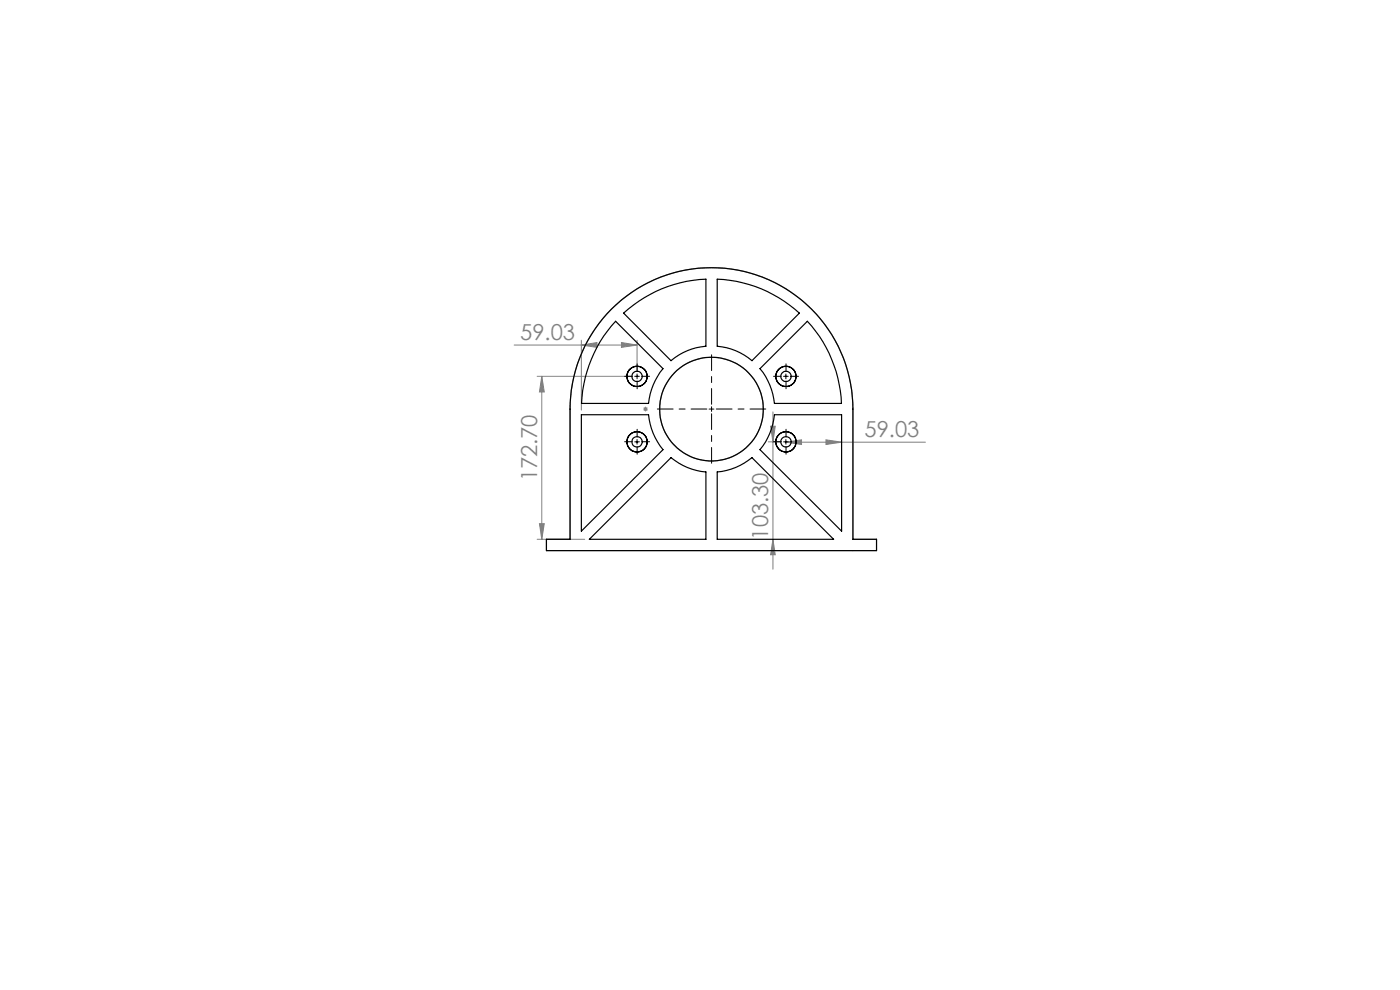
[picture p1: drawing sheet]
<svg xmlns="http://www.w3.org/2000/svg" width="297mm" height="210mm" viewBox="0 0 297 210" stroke-linecap="round" stroke-linejoin="round" font-family="sans-serif">
<defs><g id="words">
<g font-size="4.7" fill="#808080">
<text x="110.4" y="72.2">59.03</text>
<text x="183.4" y="92.8">59.03</text>
<text x="113.9" y="102.1" transform="rotate(-90 113.9 102.1)">172.70</text>
<text x="163" y="114.5" transform="rotate(-90 163 114.5)">103.30</text>
</g>
</g></defs>
<g fill="none" stroke="#808080" stroke-width=".21">
<path d="M109.1 73.2h26M113.9 79.8h20.2M114.9 79.8v34.6M114.9 79.8l.6 3.3h-1.1zM123.3 73.2l3.3-.5v1zM123.3 72.2v14.8M131.8 72.7l3.3 .5-3.3 .5zM135.1 72.2v6.6M136.5 86.8h.9M136.6 86.4l.7 .7M136.9 86.3v1M137.3 86.4l-.7 .7"/>
<path d="M163 93.7h2.7M163.5 90.4h1l-.5 3.3zM164 87.4v33.3M166.7 93.8l3.3-.5v1zM166.7 94.7v.1M166.7 93.8h29.6M175.2 93.3l3.3 .5-3.3 .5zM113.9 114.4h10.1M114.4 111.1h1.1l-.6 3.3zM164 114.4l.5 3.3h-1z"/>
</g>
<g fill="none" stroke="#808080" stroke-width=".25">
<path d="M130.3 65a30 30 0 0 1 32.5-5.8 30 30 0 0 1 18.1 27.6v27.6h5v2.4h-70v-2.4h5v-27.6a30.2 30.2 0 0 1 9.4-21.8z"/>
<circle cx="151" cy="86.8" r="11"/>
</g>
<path d="M150 86.8h-10.5M151 85.8v-10.5M151 87.8v10.5M152 86.8h10.5" fill="none" stroke="#000" stroke-width=".21" stroke-dasharray="15.2 1.3 1.3 1.3" stroke-dashoffset="11.9"/>
<g fill="none" stroke="#000" stroke-width=".21" stroke-dasharray="15.2 1.3 1.3 1.3">
<path d="M134.2 79.8h-1.7M135.2 78.8v-1.6M136.2 79.8h1.6M165.8 79.8h-1.7M166.8 78.8v-1.6M167.8 79.8h1.6M134.2 93.7h-1.7M135.2 80.8v1.7M135.2 92.7v-1.6M135.2 94.7v1.6M136.2 93.7h1.6M165.8 93.7h-1.7"/>
<path d="M166.8 92.7v-1.6M166.8 94.7v1.6M166.8 80.8v1.7M167.8 93.7h1.6"/>
</g>
<path d="M134.7 79.8h.9M135.1 79.3v1.1M166.2 79.8h1M166.7 79.3v1.1M134.7 93.7h.9M135.1 93.2v1M150.4 86.8h1M151 86.3v1M166.2 93.7h1M166.7 93.2v1" fill="none" stroke="#000" stroke-width=".21"/>
<g fill="#808080">
<path d="M175.2 93.3l3.3 .5-3.3 .5zM166.7 93.8l3.3-.5v1z"/>
<path d="M123.3 73.2l3.3-.5v1zM131.8 72.7l3.3 .5-3.3 .5z"/>
<path d="M164 114.4l.5 3.3h-1zM163.5 90.4h1l-.5 3.3zM114.4 111.1h1.1l-.6 3.3zM114.9 79.8l.6 3.3h-1.1z"/>
</g>
<g fill="none" stroke="#000" stroke-width=".25">
<path d="M152.2 59.2a27.3 27.3 0 0 1 17.4 7.2l-10.1 10.1a13.1 13.1 0 0 0-7.3-3.1zM129.7 65.6a30 30 0 0 1 32.7-6.5 30 30 0 0 1 18.5 27.7v27.6h5v2.4h-70v-2.4h5v-27.6a30.2 30.2 0 0 1 8.8-21.2zM130.6 68.1l10.1 10.1a13.7 13.7 0 0 0-3.1 7.4h-14.2a27.6 27.6 0 0 1 7.2-17.5zM132.3 66.4a27.3 27.3 0 0 1 17.5-7.2v14.2a13 13 0 0 0-7.5 3.1zM161.2 78.2l10.1-10.1a27.6 27.6 0 0 1 7.2 17.5h-14.2a13.7 13.7 0 0 0-3.1-7.4zM123.3 88h14.3a13.7 13.7 0 0 0 3.1 7.4l-17.4 17.3zM142.3 97.1a13.3 13.3 0 0 0 7.5 3v14.3h-24.8zM164.3 88h14.2v24.7l-17.3-17.3a13.7 13.7 0 0 0 3.1-7.4zM152.2 100.1a13.3 13.3 0 0 0 7.3-3l17.3 17.3h-24.6z"/>
<circle cx="135.1" cy="79.8" r="1.1"/>
<circle cx="135.1" cy="79.8" r="2.15"/>
<circle cx="166.7" cy="79.8" r="1.09"/>
<circle cx="166.7" cy="79.8" r="2.14"/>
<circle cx="135.1" cy="93.7" r="2.16"/>
<circle cx="135.1" cy="93.7" r="1.1"/>
<circle cx="150.9" cy="86.8" r="11"/>
<circle cx="166.7" cy="93.7" r="1.09"/>
<circle cx="166.7" cy="93.7" r="2.15"/>
</g>
<use href="#words"/>
</svg>
